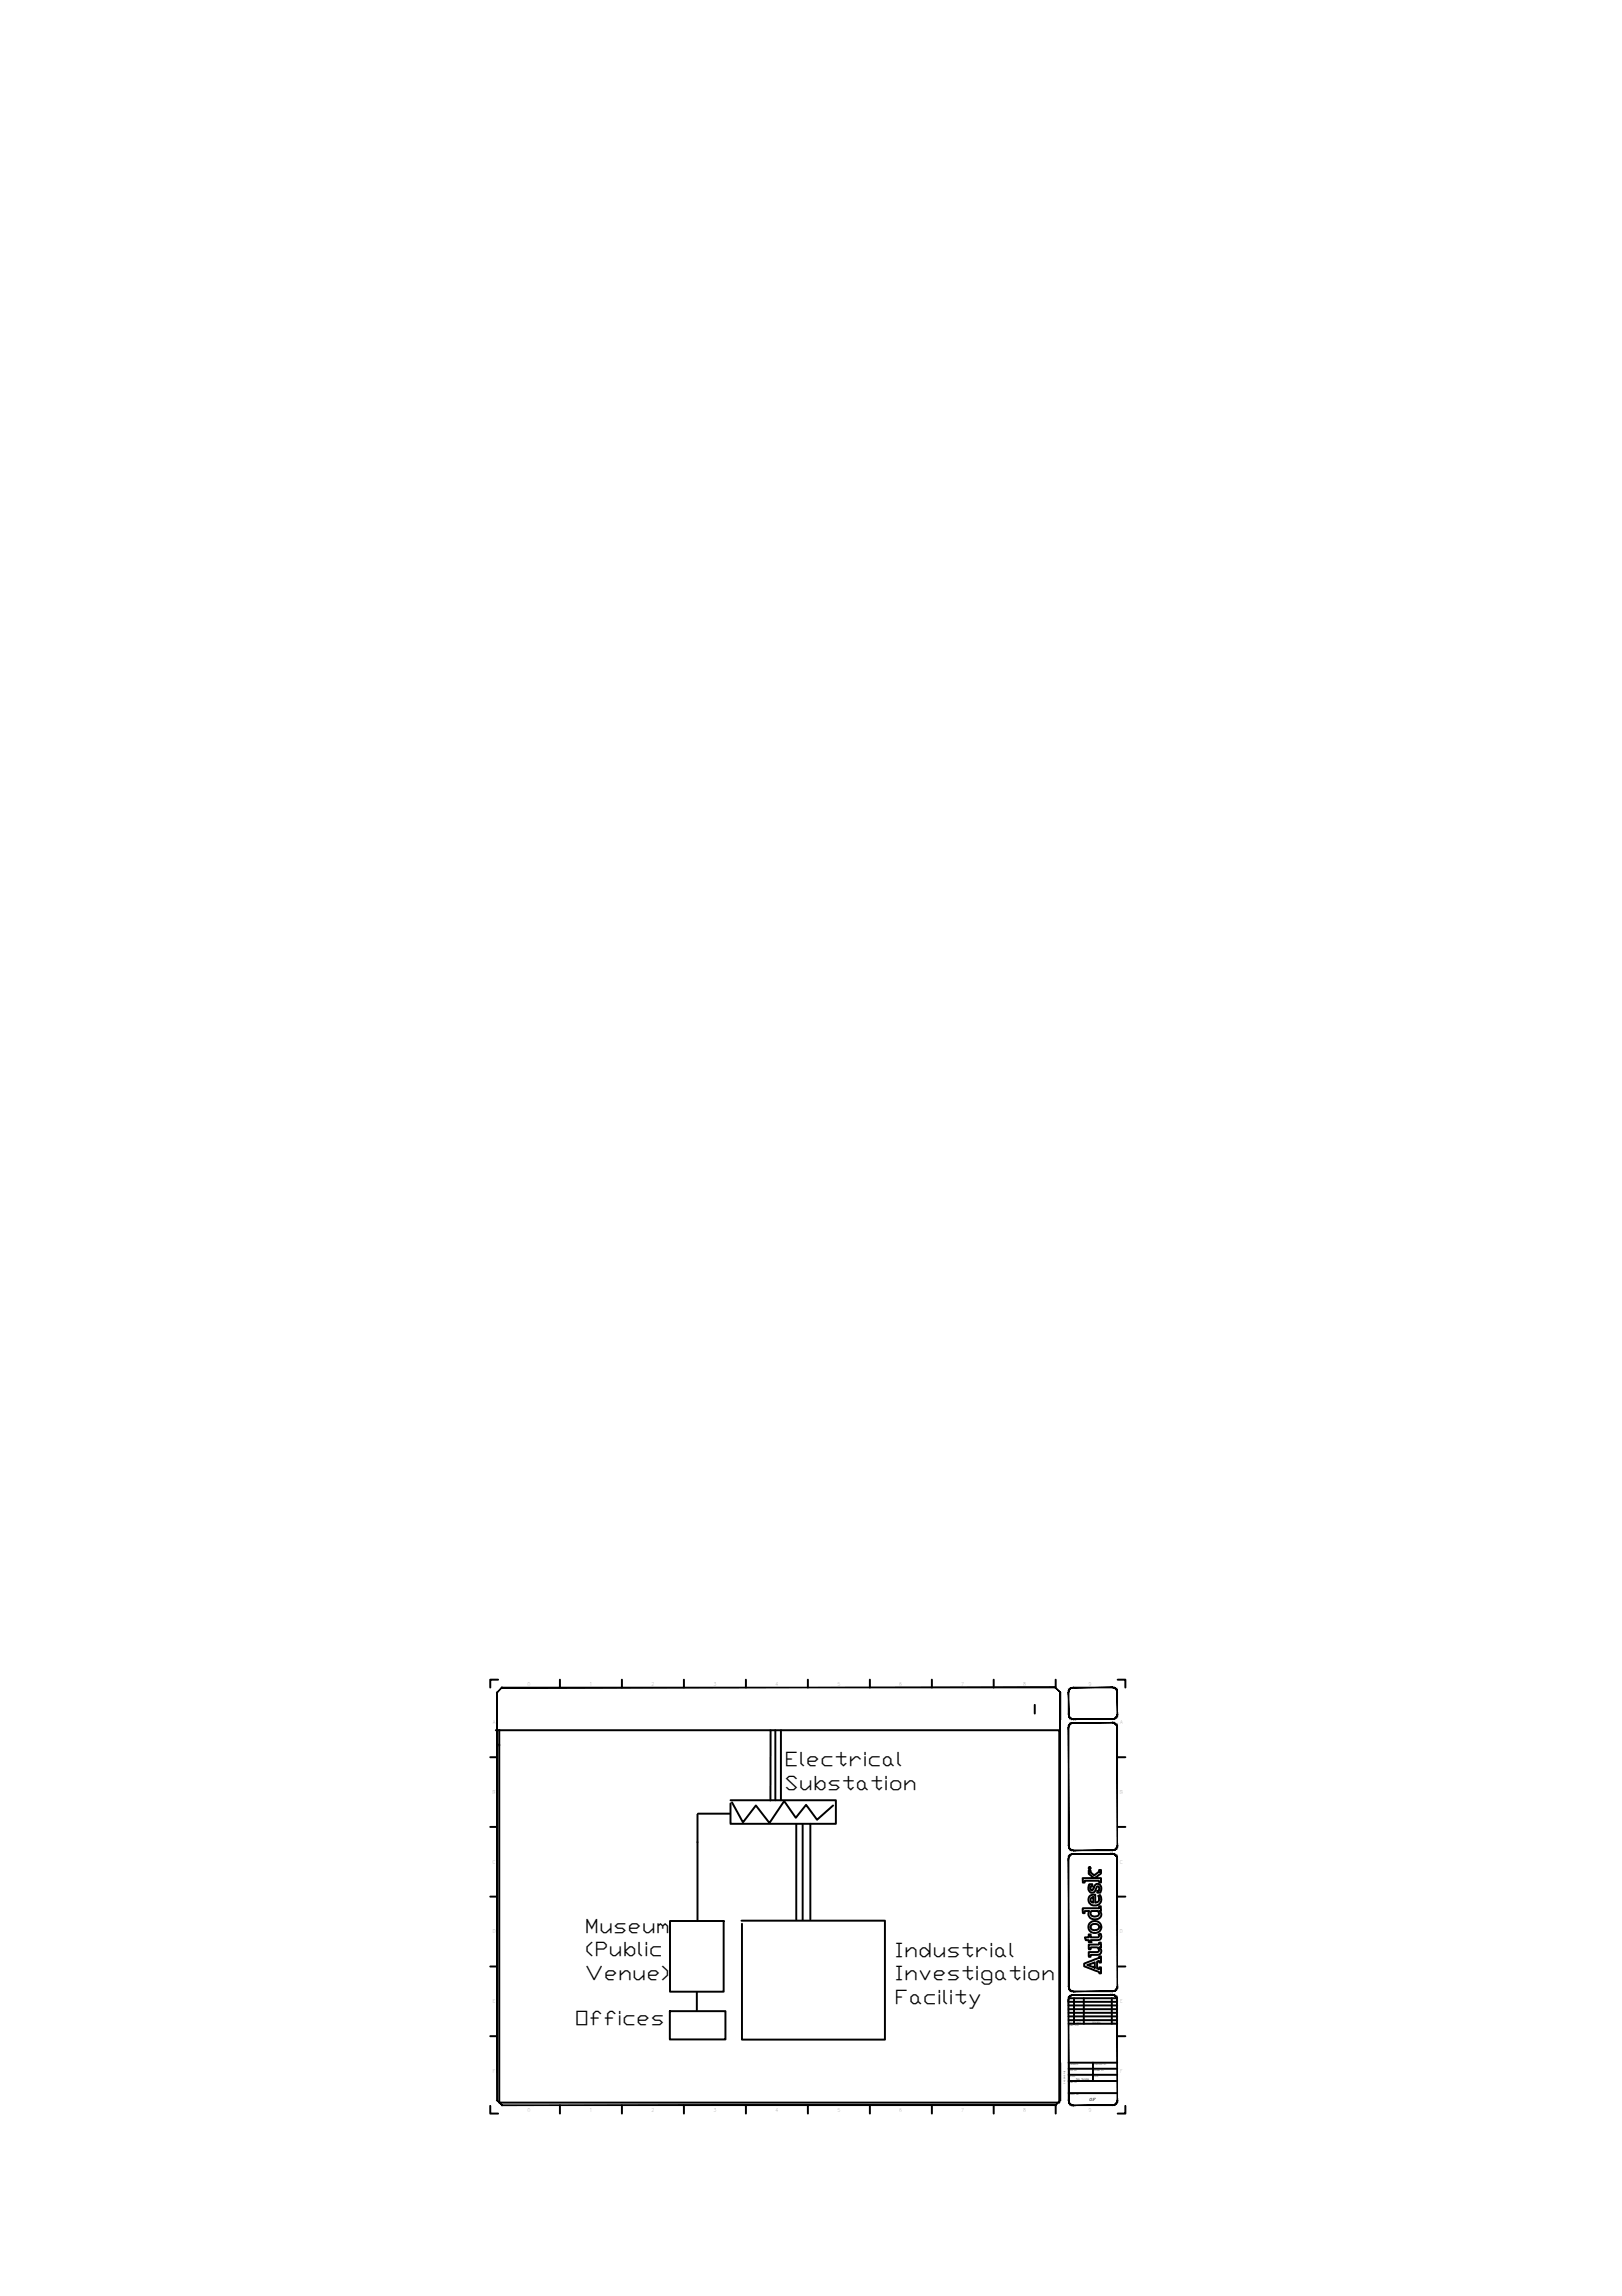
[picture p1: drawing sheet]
<svg xmlns="http://www.w3.org/2000/svg" width="210mm" height="297mm" viewBox="0 0 210 297" stroke-linecap="round" stroke-linejoin="round" font-family="sans-serif">
<defs><g id="words">
<g font-size="2.5">
<text x="101.5" y="228.5">Electrical</text>
<text x="101.5" y="231.6">Substation</text>
<text x="75.7" y="250.1">Museum</text>
<text x="75.7" y="253.1">(Public</text>
<text x="75.7" y="256.1">Venue)</text>
<text x="115.8" y="253.2">Industrial</text>
<text x="115.8" y="256.2">Investigation</text>
<text x="74.4" y="262">Offices</text>
<text x="115.8" y="259.2">Facility</text>
</g>
<g font-size=".7">
<text x="68.3" y="218.1">0</text>
<text x="76.3" y="218.1">1</text>
<text x="84.3" y="218.1">2</text>
<text x="92.3" y="218.1">3</text>
<text x="100.4" y="218.1">4</text>
<text x="108.4" y="218.1">5</text>
<text x="116.4" y="218.1">6</text>
<text x="124.4" y="218.1">7</text>
<text x="132.4" y="218.1">8</text>
<text x="140.9" y="218.1">9</text>
<text x="63.7" y="223.1">A</text>
<text x="63.7" y="232.1">B</text>
<text x="63.7" y="241.1">C</text>
<text x="63.8" y="250.1">D</text>
<text x="63.8" y="259.2">E</text>
<text x="63.8" y="268.2">F</text>
<text x="84.3" y="273.2">2</text>
<text x="132.4" y="273.2">8</text>
</g>
<text font-size=".5" x="141" y="271.8">OF</text>
<text font-size=".3" x="139.3" y="269.1">No Scale</text>
<g font-size=".2">
<text x="138.4" y="262.1">DWG TITLE</text>
<text x="138.5" y="261.7">NO.</text>
<text x="139.3" y="261.7">DATE</text>
<text x="141.4" y="261.7">REVISION</text>
<text x="144" y="261.7">BY</text>
<text x="137.8" y="269.6" transform="rotate(-90 137.8 269.6)">CAD DWG FILE</text>
<text x="138.4" y="268.7">SCALE</text>
<text x="138.4" y="269.5">DWG NO</text>
<text x="138.4" y="267.9">JOB NO</text>
<text x="138.4" y="267.2">ENGINEER</text>
<text x="141.6" y="268.7">DATE</text>
<text x="141.6" y="267.9">DRAWN BY</text>
<text x="141.6" y="267.2">CHECKED BY</text>
<text x="138.4" y="271">SHEET NO</text>
</g>
</g></defs>
<!-- layer: Title blocks -->
<g fill="none" stroke="#000" stroke-width=".25">
<path d="M64.5 217.3h-1.1v1M72.5 217.3v1M80.5 217.3v1M88.5 217.3v1M96.5 217.3v1M104.5 217.3v1M112.6 217.3v1M120.6 217.3v1M128.6 217.3v1M136.6 217.3v1M144.6 217.3h1v1M63.4 227.3h.9"/>
<path d="M63.4 236.4h.9M144.6 227.3h1M144.6 236.4h1M63.4 254.4h.9M63.4 245.4h.9M144.6 254.4h1M144.6 245.4h1M63.4 272.4v1h1.1M63.4 263.4h.9M72.5 272.4v1M80.5 272.4v1M88.5 272.4v1"/>
<path d="M96.5 272.4v1M104.5 272.4v1M112.6 272.4v1M120.6 272.4v1M128.6 272.4v1M136.6 272.3v1.1M144.6 263.4h1M145.6 272.4v1h-1"/>
</g>
<!-- layer: TITLE -->
<g fill="none" stroke="#000" stroke-width=".25">
<path d="M137.2 219v3.5M138.3 259.9h6.3M138.3 259.4h6.3M138.3 259h6.3M138.3 258.5h6.3M139 258.5v3.3M140.3 258.5v3.3M143.9 258.5v3.3M137.2 266.9v4.8M138.3 261.4h6.3M138.3 260.9h6.3M138.3 260.4h6.3"/>
<path d="M138.3 261.8h6.3M138.3 270.8h6.3M138.3 269.2h6.3M138.3 268.4h6.3M138.3 267.6h6.3M138.3 266.9h6.3M141.4 266.9v2.3"/>
</g>
<g fill="#000" stroke="#000" stroke-width=".13">
<path d="M138.2 219l.1 2.8v-2.8zM138.2 219l.1 2.8h-.1z"/>
<path d="M138.7 218.3h.2v.1zM138.7 218.3l.2 .1zM138.5 218.4l.2-.1v.1zM138.5 218.4l.1 .1 .1-.1zM138.4 218.6l.1-.2 .1 .1zM138.4 218.6l.2-.1zM138.4 218.6l-.1 .1zM138.4 218.6l-.1 .1zM138.3 218.7l.1 .1-.2 .2zM138.4 218.8l-.2 .2h.1z"/>
<path d="M138.9 218.4h5.1v-.1zM138.9 218.3h5.1l-5.1 .1z"/>
<path d="M144.6 219v2.8zM144.6 219v2.8z"/>
<path d="M144.6 218.7v.3zM144.5 218.8l.1 .2v-.3zM144.5 218.6l.1 .1-.1 .1zM144.4 218.6l.1 .2v-.2zM144.3 218.4l.2 .2h-.1zM144.3 218.4l.1 .2zM144.2 218.3l.1 .1v.1zM144.2 218.3l.1 .2zM144 218.3h.2l-.1 .1zM144 218.3v.1h.1z"/>
<path d="M138.2 238.7h.1v.3zM138.3 238.7v.3zM138.3 239l.1-.1v.2zM138.4 238.9v.2zM138.4 239.1l.1 .2zM138.4 239.1l.1 .2zM138.6 239.2l.1 .2-.2-.1zM138.6 239.2l.1 .2zM138.7 239.3l.2 .1h-.2zM138.7 239.3l.2 .1v-.1z"/>
<path d="M138.2 221.8h.1v.2zM138.3 221.8v.2zM138.3 222h.1v.2zM138.4 222v.2v-.1zM138.4 222.2v-.1l.1 .2zM138.4 222.1l.1 .2zM138.6 222.3l.1 .1-.2-.1zM138.6 222.3l.1 .1zM138.7 222.3l.2 .1h-.2zM138.7 222.3l.2 .1z"/>
<path d="M138.2 223.5l.1 15.2v-15.2zM138.2 223.5l.1 15.2h-.1z"/>
<path d="M138.9 239.3v.1l5.1-.1zM138.9 239.4l5.1-.1v.1z"/>
<path d="M138.9 239.8v.1l5.1-.1zM138.9 239.9l5.1-.1v.1z"/>
<path d="M138.7 239.8h.2v.1zM138.7 239.8l.2 .1zM138.5 239.9l.2-.1v.1zM138.5 239.9l.1 .1 .1-.1zM138.5 239.9l.1 .1-.2 .1zM138.4 240.1l.2-.1zM138.4 240.1l-.1 .2zM138.3 240.3l.1-.2zM138.3 240.3h.1l-.2 .2zM138.4 240.3l-.2 .2h.1z"/>
<path d="M138.7 222.9h.2zM138.7 222.9v.1l.2-.1zM138.5 223l.2-.1v.1zM138.5 223h.1h.1zM138.5 223h.1l-.2 .1zM138.4 223.1l.2-.1zM138.4 223.1v.1l-.1 .1zM138.3 223.3h.1v-.1zM138.3 223.3h.1l-.2 .2zM138.4 223.3l-.2 .2h.1z"/>
<path d="M144 239.3l.2 .1h-.2zM144 239.3l.2 .1zM144.1 239.3h.2l-.1 .1zM144.1 239.3h.2v-.1zM144.3 239.2l.2-.1-.2 .2zM144.3 239.2l.2-.1zM144.4 239.1l.2-.1-.1 .1zM144.5 238.9l-.1 .2 .2-.1zM144.6 238.7v.3l-.1-.1zM144.6 238.7l-.1 .2z"/>
<path d="M138.9 222.4h5.1zM138.9 222.4h5.1h-5.1z"/>
<path d="M138.9 222.9l5.1-.1zM138.9 222.8h5.1z"/>
<path d="M144 222.4h.2h-.2zM144 222.4h.2zM144.1 222.3h.2l-.1 .1zM144.1 222.3h.2zM144.3 222.3l.2-.1-.2 .1zM144.3 222.3l.2-.1zM144.4 222.1l.2-.1-.1 .2zM144.5 222l-.1 .1 .2-.1zM144.6 221.8v.2h-.1zM144.6 221.8l-.1 .2z"/>
<path d="M144.6 223.5v15.2zM144.6 223.5v15.2z"/>
<path d="M144.6 223.3v.2zM144.5 223.3l.1 .2v-.2zM144.5 223.1l.1 .2h-.1zM144.4 223.2l.1 .1v-.2zM144.3 223l.2 .1-.1 .1zM144.3 223l.1 .2zM144.2 222.9l.1 .1zM144.2 222.9l-.1 .1h.2zM144 222.8l.2 .1-.1 .1zM144 222.8l.1 .2z"/>
<path d="M138.2 257h.1v.2zM138.3 257v.2zM138.3 257.2h.1v.2zM138.4 257.2v.2v-.1zM138.4 257.4v-.1l.1 .2zM138.4 257.3l.1 .2zM138.6 257.5l.1 .1-.2-.1zM138.6 257.5l.1 .1v-.1zM138.7 257.5l.2 .2-.2-.1zM138.7 257.5l.2 .2v-.1z"/>
<path d="M138.2 240.5l.1 16.5v-16.5zM138.2 240.5l.1 16.5h-.1z"/>
<path d="M138.2 258.7l.1 13v-13zM138.2 258.7l.1 13h-.1z"/>
<path d="M138.9 257.6v.1l5.1-.1zM138.9 257.7l5.1-.1v.1z"/>
<path d="M138.9 258v.1l5.1-.1zM138.9 258.1l5.1-.1v.1z"/>
<path d="M138.7 258.1l.2-.1v.1zM138.7 258.1h.2zM138.5 258.2l.2-.1v.1zM138.5 258.2h.1h.1zM138.4 258.3l.1-.1h.1zM138.4 258.3l.2-.1zM138.4 258.3v.1l-.1 .1zM138.3 258.5l.1-.1zM138.3 258.5h.1l-.2 .2zM138.4 258.5l-.2 .2h.1z"/>
<path d="M144 257.6h.2l-.2 .1zM144 257.6h.2l-.1-.1zM144.1 257.5h.2l-.1 .1zM144.1 257.5h.2zM144.3 257.5l.2-.1-.2 .1zM144.4 257.3l-.1 .2 .2-.1zM144.4 257.3l.2-.1-.1 .2zM144.5 257.2l-.1 .1 .2-.1zM144.6 257v.2h-.1zM144.6 257l-.1 .2z"/>
<path d="M144.6 258.5v.2zM144.5 258.5l.1 .2v-.2zM144.5 258.3l.1 .2h-.1zM144.4 258.4l.1 .1v-.2zM144.3 258.2l.2 .1-.1 .1zM144.3 258.2l.1 .2zM144.2 258.1l.1 .1zM144.2 258.1l.1 .1zM144 258l.2 .1-.1 .1zM144 258v.1l.1 .1z"/>
<path d="M144.6 240.3v.2zM144.5 240.3l.1 .2v-.2zM144.5 240.1l.1 .2h-.1zM144.5 240.1h-.1l.1 .2zM144.3 239.9l.2 .2h-.1zM144.3 239.9l.1 .2zM144.2 239.8l.1 .1v.1zM144.2 239.8l.1 .2zM144 239.8h.2l-.1 .1zM144 239.8v.1h.1z"/>
<path d="M144.6 240.5v16.5zM144.6 240.5v16.5z"/>
<path d="M144.6 258.7v13zM144.6 258.7v13z"/>
<path d="M137.2 219v52.7zM137.2 219v-.1v52.8zM136.6 218.4l.6 .5zM136.6 218.3l.6 .6-.6-.5zM65 218.4h71.6v-.1zM64.9 218.3h71.7l-71.6 .1zM64.9 218.3l-.5 .7 .6-.6zM64.9 218.3l-.5 .7-.1-.1zM64.3 218.9l.1 52.8v-52.7zM64.3 218.9l.1 52.8h-.1zM64.3 271.7l.7 .6-.6-.6zM64.3 271.7l.7 .6-.1 .1zM65 272.3l-.1 .1 71.7-.1zM64.9 272.4l71.7-.1v.1zM136.6 272.3v.1l.6-.7zM137.2 271.7l-.6 .7z"/>
<path d="M138.2 271.7h.1v.2zM138.3 271.7v.2zM138.3 271.9h.1v.2zM138.4 271.9v.2zM138.4 272.1l.1 .2zM138.4 272.1l.1 .2zM138.6 272.2l.1 .2-.2-.1zM138.6 272.2l.1 .2v-.1zM138.7 272.3l.2 .1h-.2zM138.7 272.3l.2 .1v-.1z"/>
<path d="M138.9 272.3v.1l5.1-.1zM138.9 272.4l5.1-.1v.1z"/>
<path d="M144 272.3l.2 .1h-.2zM144 272.3l.2 .1-.1-.1zM144.1 272.3h.2l-.1 .1zM144.1 272.3h.2v-.1zM144.3 272.2l.2-.1-.2 .2zM144.3 272.2l.2-.1zM144.4 272.1l.2-.2-.1 .2zM144.5 271.9l-.1 .2 .2-.2zM144.6 271.7v.2h-.1zM144.6 271.7l-.1 .2z"/>
</g>
<!-- layer: SYMS -->
<g fill="none" stroke="#000" stroke-width=".25">
<path d="M140.1 246.9h2.1v-.3h.3v.6h-.2a.64 .64 0 0 1 .1 .8 .64 .64 0 0 1-.7 .3 .7 .7 0 0 1-.7-.3 .7 .7 0 0 1 0-.8h-.6v.3h-.2zM140.3 254l1.3-.5a.65 .65 0 0 0 .7-.4h.2v.8h-.2l-.1-.2a.24 .24 0 0 0-.2 .1 .24 .24 0 0 0 0 .2v.7l.2 .1 .1-.3h.2v.8h-.2a.68 .68 0 0 0-.7-.4l-1-.4a.28 .28 0 0 1-.3-.1 .28 .28 0 0 1 0-.4zM140.4 250.6h.5v-.3h.2v.3h.5a.58 .58 0 0 0 .6-.1v-.2l.2-.1a.52 .52 0 0 1 0 .7 .52 .52 0 0 1-.6 .1h-.7v.3h-.2v-.3a.31 .31 0 0 1-.4 0 .31 .31 0 0 1-.1-.4zM140.7 254.2l1-.3v.7zM140.9 242h.2a.68 .68 0 0 0 .5 .6l.6-.4v-.3l.3 .1a.42 .42 0 0 1-.3 .6l-.5 .4h.8v.6h-.3v-.3h-1.8v.3h-.3v-.6h1.5l-.7-.6zM140.9 251.6h1.3v-.3h.3v.6h-.2a.56 .56 0 0 1 .2 .8 .56 .56 0 0 1-.8 .2h-.5l-.1 .3h-.2v-.7h1.1a.24 .24 0 0 0 .2-.1 .24 .24 0 0 0 0-.2l-.2-.3h-.8l-.1 .3h-.2zM141 245.3l.2-.1 .5-.1v1a.5 .5 0 0 0 .5-.3 .5 .5 0 0 0-.1-.5l.2-.1a.81 .81 0 0 1-.5 1.3 .81 .81 0 0 1-.8-1.2zM141 243.8h.4v.2a.27 .27 0 0 0-.3 .3 .27 .27 0 0 0 .3 .2 .75 .75 0 0 1 .8-.8 .77 .77 0 0 1 .2 1.2h-.4v-.3a.29 .29 0 0 0 .2-.3 .29 .29 0 0 0-.2-.2l-.1 .1a.62 .62 0 0 1-.8 .6 .85 .85 0 0 1-.1-1zM141.1 251.3h.1M141.2 249.1a.64 .64 0 0 1 1 .2 .59 .59 0 0 1-.5 .4 .59 .59 0 0 1-.6-.4zM141.2 245.6l.3-.1v.6a.3 .3 0 0 1-.4-.2 .3 .3 0 0 1 .1-.3zM141.2 247.3l.7-.1a.35 .35 0 0 1 .3 .4 .35 .35 0 0 1-.4 .3 .46 .46 0 0 1-.5-.1 .46 .46 0 0 1-.1-.5z"/>
<path d="M142.2 242.2h.1"/>
<circle cx="141.7" cy="249.3" r=".81"/>
</g>
<!-- layer: LAYER_1 -->
<g fill="none" stroke="#000" stroke-width=".25">
<path d="M140.9 241.7l.2-.1v.1zM141 241.7h.1"/>
<circle cx="141" cy="241.7" r=".1"/>
<circle cx="141" cy="241.7" r=".12"/>
</g>
<!-- layer: 0 -->
<g fill="none" stroke="#000" stroke-width=".25">
<path d="M64.2 223.8h72.9v48.2h-72.5v-46.3M64.6 223.8v2M90.3 234.7v13.8M90.3 234.6h4.2M94.5 232.9h13.7v3.1h-13.7v-2.7M94.7 233.2l1.4 2.6 1.7-2.2 1.8 2.2 1.9-2.8 1.5 2.2 1.3-1.7 1.4 1.9 2.1-1.8M99.7 223.8v9.1M100.3 223.8v9.1M101.1 223.8v9.1M103 236v12.3M103.9 236v12.4M104.9 236v12.3"/>
<path d="M133.9 220.6v1.1M86.7 248.5h6.9v9.2h-6.9zM90.2 257.8v2.3M96 248.5h18.5v15.4h-18.5v-15M86.7 260.2h7.2v3.6h-7.2z"/>
</g>
<use href="#words"/>
</svg>
